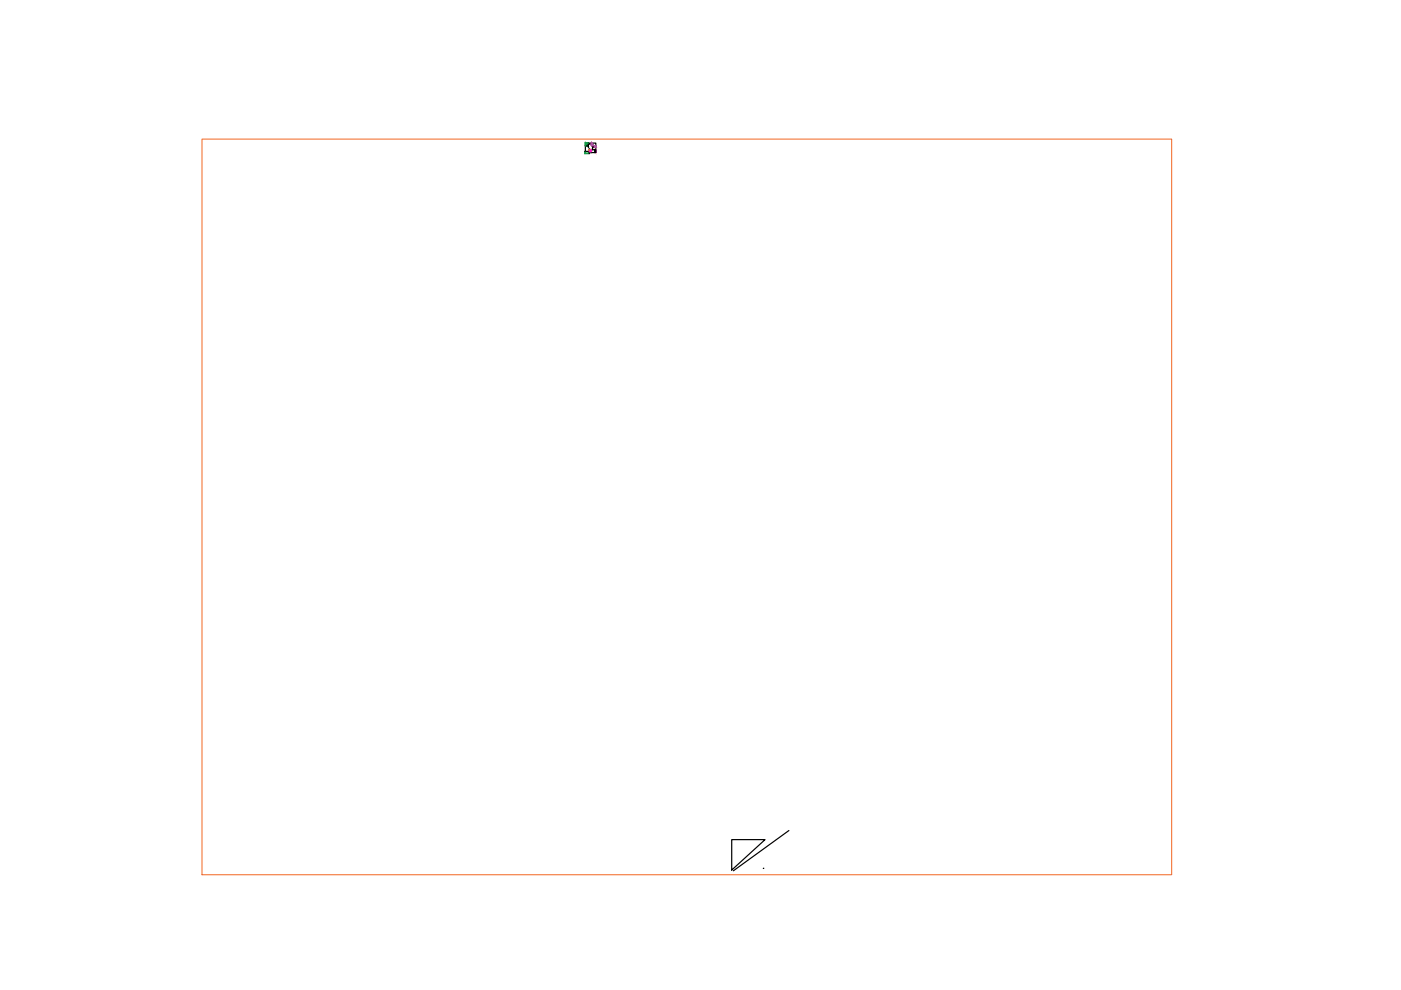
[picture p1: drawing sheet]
<svg xmlns="http://www.w3.org/2000/svg" width="297mm" height="210mm" viewBox="0 0 297 210" stroke-linecap="round" stroke-linejoin="round" font-family="sans-serif">
<!-- layer: 0 -->
<g fill="none" stroke="#000" stroke-width=".25">
<path d="M124 32.1h.1M124.7 31.3v-.4h-.6v1.2h.8M124.7 30.6l.2-.1h.4l.1 .1M124.9 31.4v.7M124.9 32.1v.2h.5h-.5v.3M125.4 30.3h.2v.6h-.2zM125.4 31.7v.6h.7M125.4 30.3h-.7v.6M125.4 31.8h.2M125.6 30.3h.7v.6h-.7M125.8 30.9v.3h.5v-.3M125.8 31.2h-.2v.6h.7v.5h-.2v-.5"/>
<path d="M126.3 31.2v.6M155.1 178h7.1l-7.1 6.5zM167.3 176.1l-11.8 8.5M162 184.1h-.2"/>
</g>
<path d="M124.1 30.3l.6 .6v-.6zM124.1 30.3l.6 .6h-.6z" fill="#58ba48" stroke="#58ba48" stroke-width=".21"/>
<g fill="none" stroke="#139b48" stroke-width=".25">
<path d="M124 32.1v.5h.9M124 32.1v.4h.9M124.1 30.3h.1M124.1 30.9h.1M124.1 30.3l.6 .1-.6 .5zM124.1 30.7l.3-.4 .3 .4-.1 .2-.5-.4 .1-.2 .5 .5-.1 .1-.5-.5 .6 .5M124.1 30.6l.3 .3 .3-.4-.1-.2-.5 .5 .1 .1 .5-.5-.1-.1-.4 .6M124.1 30.3l.6 .6M124.1 32.1v.4h.8M124.4 30.3l-.3 .3 .3 .3M124.4 30.3l.3 .3-.3 .3M124.7 30.7l-.2 .2-.4-.4 .2-.2 .4 .5"/>
<path d="M124.7 30.5l-.4 .4-.2-.2 .4-.4 .2 .3"/>
</g>
<g fill="#f7abae" stroke="#f7abae" stroke-width=".21">
<path d="M125.4 30.3l.2 .6v-.6zM125.4 30.3l.2 .6h-.2z"/>
<path d="M125.8 30.9l.5 .3v-.3zM125.8 30.9l.5 .3h-.5z"/>
<path d="M126.1 31.8l.2 .5v-.5zM126.1 31.8l.2 .5h-.2z"/>
</g>
<g fill="none" stroke="#a953a0" stroke-width=".25">
<path d="M125.4 30.3h.1M125.4 30.4h.1M125.4 30.5h.1M125.4 30.6h.1M125.4 30.7h.1M125.4 30.8h.1M125.4 30.9h.1M125.4 30.4h.2M125.4 30.6h.2M125.4 30.9h.2M125.4 30.6v.1M125.4 30.5v.1"/>
<path d="M125.4 30.4v.1M125.4 30.3v.1M125.5 30.3h.1M125.5 30.4h.1M125.5 30.5h.1M125.5 30.6h.1M125.5 30.7h.1M125.5 30.8h.1M125.5 30.9h.1M125.5 30.3v.6M125.5 30.6v.1M125.5 30.5v.1"/>
<path d="M125.5 30.4v.1M125.5 30.3v.1M125.6 30.3v.1M125.6 30.4h.1M125.6 30.5h.1M125.6 30.6h.1M125.6 30.7h.1M125.6 30.8h.1M125.6 30.9h.1M125.6 30.6v.1M125.6 30.5v.1M125.6 30.4v.1"/>
<path d="M125.8 31h.1M125.8 31.1h.1M125.8 31.2h.1M125.9 31h.1M125.9 31.1h.1M125.9 31.2h.1M125.9 31v.1M125.9 30.9v.1M125.9 31.1v.1M126 30.9v.1M126 31.1v.1M126 31h.1"/>
<path d="M126 31.1h.1M126 31.2h.1M126.1 31.8h.1M126.1 31.9h.1M126.1 32h.1M126.1 32.1h.1M126.1 32.2h.1M126.1 32.3h.1M126.1 30.9v.1M126.1 31.1v.1M126.1 31h.1M126.1 31.2h.1"/>
<path d="M126.1 31.8h.2M126.1 31.9h.2M126.1 32.1h.2M126.1 32.1l.1 .1M126.1 32.2l.1 .1M126.1 32v.1M126.2 31.1h.1M126.2 31h.1M126.2 31.2h.1M126.2 31.8h.1M126.2 31.9h.1M126.2 32h.1"/>
<path d="M126.2 32.1h.1M126.2 32.2h.1M126.2 32.3h.1M126.2 32.2v.1M126.2 32.1v.1M126.2 32v.1M126.2 31v.1M126.2 30.9v.1M126.2 31.1v.1M126.3 32.3h.1M126.3 32.2v.1M126.3 31.8v.4"/>
<path d="M126.3 31v.1M126.3 31h.1M126.3 30.9v.1M126.3 31.1v.1M126.3 32.2h.1M126.3 32.1v.1M126.3 32v.1M126.3 32h.1M126.3 31.9h.1M126.3 31.8h.1M126.3 31.1h.1M126.3 31.2h.1"/>
<path d="M126.3 32.1h.1"/>
</g>
<path d="M124.9 32.1h.5h-.5M124.9 32.1h.5M124.9 32h.5M124.9 31.9h.5M124.9 31.8h.5M124.9 31.7h.5M125.2 31.7v.4" fill="none" stroke="#f26722" stroke-width=".25"/>
<path d="M125.3 31.7v.5h-.2v-.2" fill="none" stroke="#f0f" stroke-width=".25"/>
<path d="M42.8 29.5h205.6v156h-205.6z" fill="none" stroke="#f26722" stroke-width=".21"/>
</svg>
